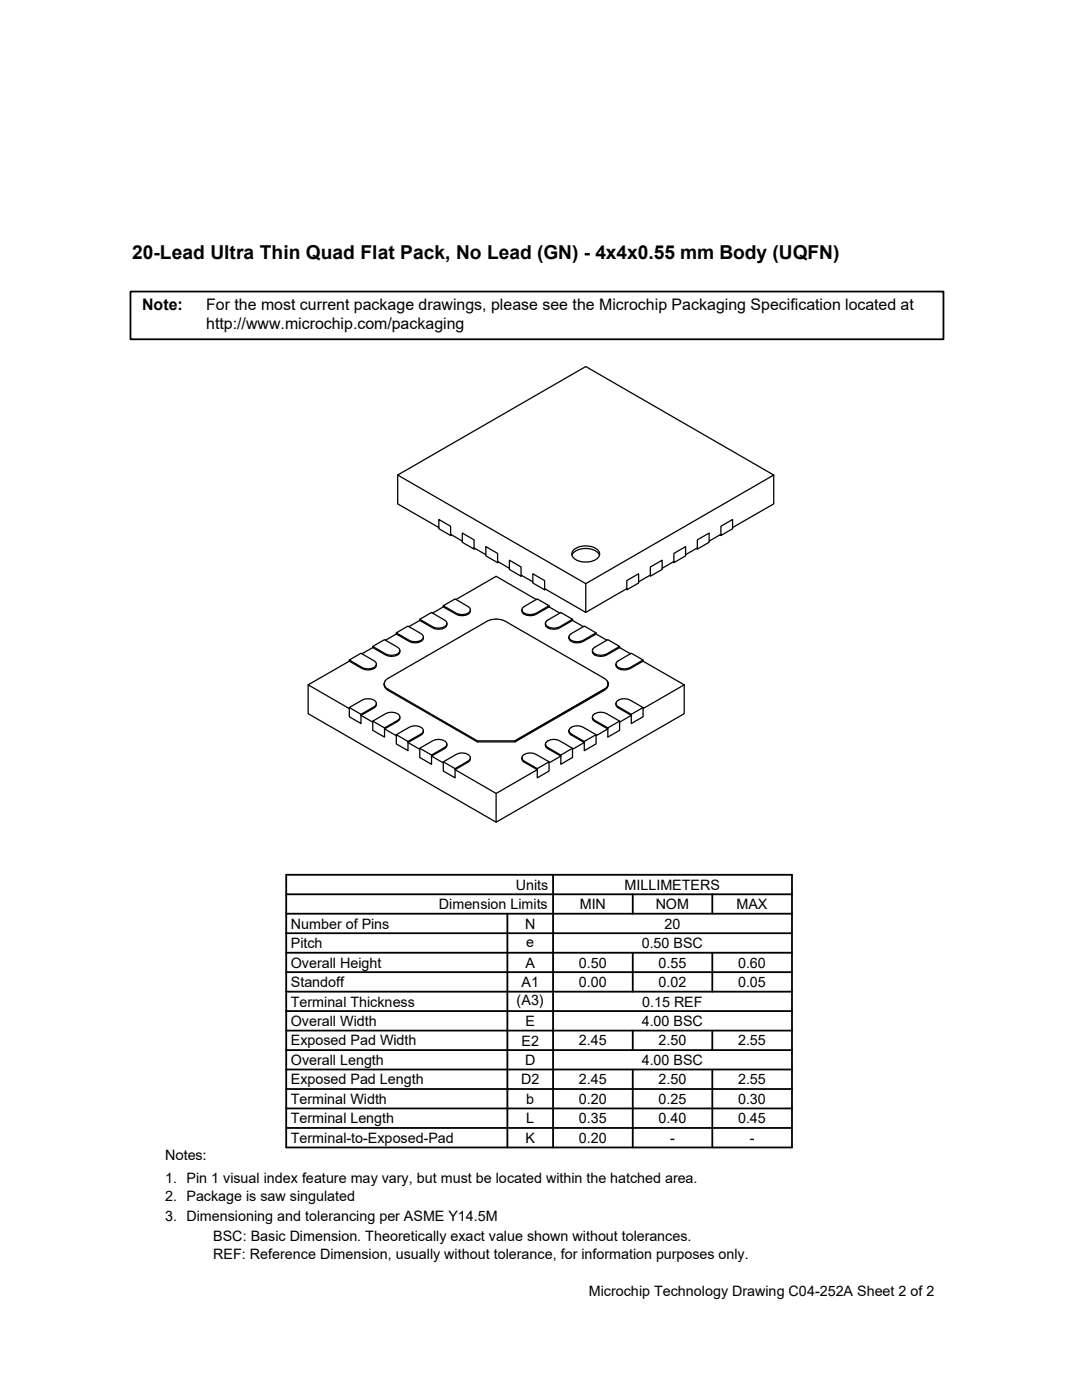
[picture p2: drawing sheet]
<svg xmlns="http://www.w3.org/2000/svg" width="216mm" height="279mm" viewBox="0 0 216 279" stroke-linecap="round" stroke-linejoin="round" font-family="sans-serif">
<defs><g id="words">
<text font-size="3.8" x="26.4" y="51.8">20-Lead Ultra Thin Quad Flat Pack, No Lead (GN) - 4x4x0.55 mm Body (UQFN)</text>
<g font-size="3.2">
<text x="28.4" y="62">Note:</text>
<text x="41.1" y="62">For the most current package drawings, please see the Microchip Packaging Specification located at</text>
<text x="41.1" y="65.6">http://www.microchip.com/packaging</text>
</g>
<g font-size="2.9">
<text x="102.9" y="177.6">Units</text>
<text x="124.6" y="177.6">MILLIMETERS</text>
<text x="58" y="185.3">Number of Pins</text>
<text x="87.6" y="181.4">Dimension Limits</text>
<text x="104.8" y="185.3">N</text>
<text x="115.7" y="181.4">MIN</text>
<text x="130.8" y="181.4">NOM</text>
<text x="132.6" y="185.3">20</text>
<text x="147" y="181.4">MAX</text>
<text x="58" y="189.2">Pitch</text>
<text x="105" y="188.9">e</text>
<text x="128" y="189.2">0.50 BSC</text>
<text x="58" y="193.1">Overall Height</text>
<text x="58" y="197">Standoff</text>
<text x="104.1" y="197">A1</text>
<text x="104.8" y="193.1">A</text>
<text x="115.5" y="193.1">0.50</text>
<text x="115.5" y="197">0.00</text>
<text x="131.4" y="193.1">0.55</text>
<text x="131.4" y="197">0.02</text>
<text x="147.3" y="193.1">0.60</text>
<text x="147.3" y="197">0.05</text>
<text x="58" y="200.9">Terminal Thickness</text>
<text x="103.1" y="200.6">(A3)</text>
<text x="128.1" y="200.9">0.15 REF</text>
<text x="58" y="204.8">Overall Width</text>
<text x="58" y="208.6">Exposed Pad Width</text>
<text x="104.1" y="208.7">E2</text>
<text x="104.8" y="204.8">E</text>
<text x="115.5" y="208.6">2.45</text>
<text x="128" y="204.8">4.00 BSC</text>
<text x="131.4" y="208.6">2.50</text>
<text x="147.3" y="208.6">2.55</text>
<text x="58" y="212.5">Overall Length</text>
<text x="104.8" y="212.5">D</text>
<text x="128" y="212.5">4.00 BSC</text>
<text x="58" y="220.3">Terminal Width</text>
<text x="58" y="216.4">Exposed Pad Length</text>
<text x="104" y="216.4">D2</text>
<text x="105" y="220.3">b</text>
<text x="115.5" y="216.4">2.45</text>
<text x="115.5" y="220.3">0.20</text>
<text x="131.4" y="220.3">0.25</text>
<text x="131.4" y="216.4">2.50</text>
<text x="147.3" y="216.4">2.55</text>
<text x="147.3" y="220.3">0.30</text>
<text x="58" y="224.2">Terminal Length</text>
<text x="105" y="224.2">L</text>
<text x="115.5" y="224.2">0.35</text>
<text x="131.4" y="224.2">0.40</text>
<text x="147.3" y="224.2">0.45</text>
<text x="32.9" y="231.4">Notes:</text>
<text x="58" y="228.1">Terminal-to-Exposed-Pad</text>
<text x="104.8" y="228.1">K</text>
<text x="115.5" y="228.1">0.20</text>
<text x="133.7" y="228.1">-</text>
<text x="149.6" y="228.1">-</text>
<text x="32.9" y="236">1. Pin 1 visual index feature may vary, but must be located within the hatched area.</text>
<text x="32.9" y="239.6">2. Package is saw singulated</text>
<text x="32.9" y="243.6">3. Dimensioning and tolerancing per ASME Y14.5M</text>
<text x="42.5" y="251.4">REF: Reference Dimension, usually without tolerance, for information purposes only.</text>
<text x="42.5" y="247.6">BSC: Basic Dimension. Theoretically exact value shown without tolerances.</text>
<text x="117.5" y="258.7">Microchip Technology Drawing C04-252A Sheet 2 of 2</text>
</g>
</g></defs>
<g fill="none" stroke="#000" stroke-width=".25">
<path d="M79.4 94.8v5.8l8.2 4.7M79.4 94.8l37.5-21.6 37.5 21.6-37.5 21.7zM154.4 94.8v5.8l-8.2 4.7M87.6 103.7l2.3 1.3v1.9l-2.3-1.4zM89.9 106.6l2.3 1.4M90.1 106.8l-.2 .1M91 119.7l8-4.7 8 4.7M92.2 106.4l2.4 1.3v1.9l-2.4-1.4zM94.6 109.3l2.3 1.4M94.8 109.5l-.2 .1M96.9 109.1l2.4 1.3v1.9l-2.4-1.4zM99.3 112.1l2.3 1.3"/>
<path d="M99.5 112.2l-.2 .1M101.6 111.8l2.4 1.4v1.8l-2.4-1.4zM104 114.8l2.3 1.3M104.2 114.9l-.2 .1M106.3 114.5l2.4 1.4v1.8l-2.4-1.3zM108.7 117.5l8.2 4.7 8.2-4.7M108.9 117.6l-.2 .1M114.1 110.8a3.1 3.1 0 0 1 3.6-1.3 2.38 2.38 0 0 1 1.9 1.3M114.5 109.8a3.8 3.8 0 0 1 5.1 .4 1.27 1.27 0 0 1-.8 1.5 3.8 3.8 0 0 1-4.6-.7v-.8zM116.9 116.5v5.7M125.1 115.9l2.3-1.4v1.9l-2.3 1.3zM129.8 113.2l2.3-1.4v1.8l-2.3 1.4z"/>
<path d="M129.8 114.8l-2.4 1.3M134.3 112.2l.2 .1M134.5 110.4l2.3-1.3v1.8l-2.3 1.4zM134.5 112.1l-2.4 1.3M139 109.5l.1 .1M139.1 107.7l2.4-1.3v1.8l-2.4 1.4zM139.1 109.3l-2.3 1.4M143.7 106.8l.1 .1M143.8 105l2.4-1.3v1.8l-2.4 1.4zM143.8 106.6l-2.3 1.4M61.5 136.7v5.7l37.5 21.7 37.5-21.7v-5.7M69.7 132l-8.2 4.7 8.2 4.7"/>
<path d="M69.7 131.7l2.3-1.3 2.6 1.5a.71 .71 0 0 1 .5 .6 .71 .71 0 0 1-.5 .7 2.65 2.65 0 0 1-2.3 0zM69.7 132l2.6 1.4a2.16 2.16 0 0 0 2.8-.5v-.4M69.7 131.7v.3M74.4 129l2.3-1.3 2.6 1.5a.71 .71 0 0 1 .5 .6 .71 .71 0 0 1-.5 .7 2.65 2.65 0 0 1-2.3 0zM74.4 129.2l2.6 1.5a2.12 2.12 0 0 0 2.8-.5v-.4M74.4 129v.2M74.4 129.2l-2.2 1.3M76.6 136.5v.2a1.44 1.44 0 0 0 .8 1.1l17.9 10.3h7.5l17.8-10.3a1.34 1.34 0 0 0 .7-1.3 1.28 1.28 0 0 1-.7 1M76.6 136.5a1.37 1.37 0 0 0 .8 1l17.9 10.3h7.5l17.8-10.3M79.1 126.3l2.3-1.4 2.6 1.5a.71 .71 0 0 1 .5 .7 .71 .71 0 0 1-.5 .7 2.6 2.6 0 0 1-2.3 0zM79.1 126.5l2.6 1.5a2.08 2.08 0 0 0 2.8-.5v-.4M79.1 126.3v.2"/>
<path d="M79.1 126.5l-2.2 1.3M83.8 123.6l2.3-1.4 2.6 1.5a.71 .71 0 0 1 .5 .7 .71 .71 0 0 1-.5 .7 2.65 2.65 0 0 1-2.4 0zM83.8 123.8l2.5 1.5a2.1 2.1 0 0 0 2.9-.5v-.4M83.8 123.6v.2M83.8 123.8l-2.2 1.3M88.5 120.9l2.3-1.4 2.6 1.5a.71 .71 0 0 1 .5 .7 .71 .71 0 0 1-.5 .7 2.6 2.6 0 0 1-2.4 0zM88.5 121.1l2.5 1.5a2.06 2.06 0 0 0 2.8-.5l.1-.4M88.5 120.9v.2M88.5 121.1l-2.2 1.3M104.4 121.2l2.8-1.7 2.4 1.4-2.6 1.5a2.12 2.12 0 0 1-2.8-.5v-.4zM109.1 123.9l2.8-1.7 2.3 1.4-2.5 1.5a2.16 2.16 0 0 1-2.8-.5v-.4zM109.6 121.1l-2.6 1.5a2.06 2.06 0 0 1-2.8-.5l-.1-.4"/>
<path d="M109.6 121.1l2.1 1.3M109.6 120.9v.2M113.8 126.6l2.8-1.7 2.3 1.4-2.5 1.5a2.12 2.12 0 0 1-2.8-.5v-.4zM114.2 123.8l2.2 1.3M114.2 123.8l-2.5 1.5a2.1 2.1 0 0 1-2.8-.5l-.1-.4M114.2 123.6v.2M118.5 129.3l2.8-1.6 2.3 1.3-2.5 1.5a2.16 2.16 0 0 1-2.9-.5v-.4zM118.9 126.5l2.2 1.3M118.9 126.5l-2.5 1.5a2.06 2.06 0 0 1-2.8-.5l-.1-.4M118.9 126.3v.2M120.6 137.5l-17.8 10.3v.3M121.3 136.2v.3a1.35 1.35 0 0 0-.7-1.1l-19.7-11.4a4 4 0 0 0-3.8 0l-19.7 11.4a1.45 1.45 0 0 0-.8 1.1"/>
<path d="M123.2 139.9a2.29 2.29 0 0 1 2.5-.2l2.6 1.5v1.8l-2.3 1.4v-1.8l-2.8-1.7-.3-.5zM123.2 132l2.8-1.6 2.3 1.3-2.6 1.5a2.12 2.12 0 0 1-2.8-.5v-.3zM123.6 129.2l2.2 1.3M123.6 129.2l-2.5 1.5a2.16 2.16 0 0 1-2.9-.5v-.4M123.6 129v.2M128.3 132l8.2 4.7M128.3 132l-2.6 1.4a2.12 2.12 0 0 1-2.8-.5v-.4M128.3 131.7v.3M136.5 136.7l-8.2 4.7M69.7 141.2l2.6-1.5a2.13 2.13 0 0 1 2.8 .5v.4l-.3 .3-2.8 1.7v1.8l-2.3-1.4zM69.7 141.2l2.3 1.4M74.4 143.9l2.3 1.4"/>
<path d="M74.4 143.9l2.6-1.5a2.09 2.09 0 0 1 2.8 .5v.4l-.3 .3-2.8 1.7v1.8l-2.3-1.3zM75.1 140.4v.4l-.3 .3-2.8 1.7 2.4 1.3M79.1 146.6l2.3 1.4M79.1 146.6l2.6-1.5a2.11 2.11 0 0 1 2.8 .5v.4l-.3 .3-2.8 1.7v1.8l-2.3-1.3zM79.8 143.1l-.3 .7-2.8 1.7 2.4 1.3M83.8 149.3l2.3 1.4M83.8 149.3l2.5-1.5a2.13 2.13 0 0 1 2.9 .5v.4l-.5 .5-2.6 1.5v1.8l-2.3-1.3zM84.5 145.8v.4l-.3 .4-2.8 1.6 2.4 1.3M88.5 152l2.3 1.4M88.5 152l2.5-1.4a2.09 2.09 0 0 1 2.8 .4v.4l-.4 .5-2.6 1.5v1.8l-2.3-1.3zM89.2 148.5v.4l-.3 .4-2.8 1.6 2.4 1.4M93.9 151.2l-.1 .4-.2 .4-2.8 1.6 8.2 4.7 8.2-4.7-2.8-1.6-.3-.8"/>
<path d="M95.3 147.8v.3M99 158.3v5.8M104.4 150.7a2.35 2.35 0 0 1 2.6-.1l2.6 1.4v1.9l-2.4 1.3v-1.8l-2.8-1.7-.3-.5zM108.8 148.5l.1 .4 .2 .4 2.8 1.6-2.3 1.4M109.1 148a2.35 2.35 0 0 1 2.6-.2l2.5 1.5v1.9l-2.3 1.3v-1.8l-2.8-1.7-.3-.5zM109.6 152l-2.4 1.4M113.5 145.8l.1 .6 .4 .3 2.6 1.5-2.4 1.3M113.8 145.3a2.29 2.29 0 0 1 2.6-.2l2.5 1.5v1.9l-2.3 1.3v-1.8l-2.8-1.7-.3-.5zM114.2 149.3l-2.3 1.4M118.2 143.1v.4l.3 .3 2.8 1.7-2.4 1.3M118.5 142.6a2.35 2.35 0 0 1 2.6-.2l2.5 1.5v1.9l-2.3 1.3v-1.8l-2.8-1.7-.3-.5zM118.9 146.6l-2.3 1.4"/>
<path d="M122.9 140.4v.4l.3 .3 2.8 1.7-2.4 1.3M123.6 143.9l-2.3 1.4M128.3 141.2l-2.3 1.4"/>
</g>
<g fill="none" stroke="#000" stroke-width=".36">
<path d="M26 58.2h162.3v9.5h-162.3zM57.1 178.5h100.9M57.1 174.6h100.9v54.4h-100.9zM110.4 174.6v54.4M126.3 178.5v3.9M142.1 178.5v3.9M57.1 194h100.9M57.1 190.1h100.9M57.1 186.2h100.9M57.1 182.4h100.9M57.1 197.9h100.9M101.2 182.4v46.6"/>
<path d="M126.3 190.1v7.8M142.1 190.1v7.8M57.1 205.7h100.9M57.1 201.8h100.9M57.1 213.4h100.9M57.1 209.6h100.9M57.1 217.3h100.9M126.3 205.7v3.9M126.3 213.4v15.6M142.1 205.7v3.9M142.1 213.4v15.6M57.1 221.2h100.9"/>
<path d="M57.1 225.1h100.9"/>
</g>
<use href="#words"/>
</svg>
